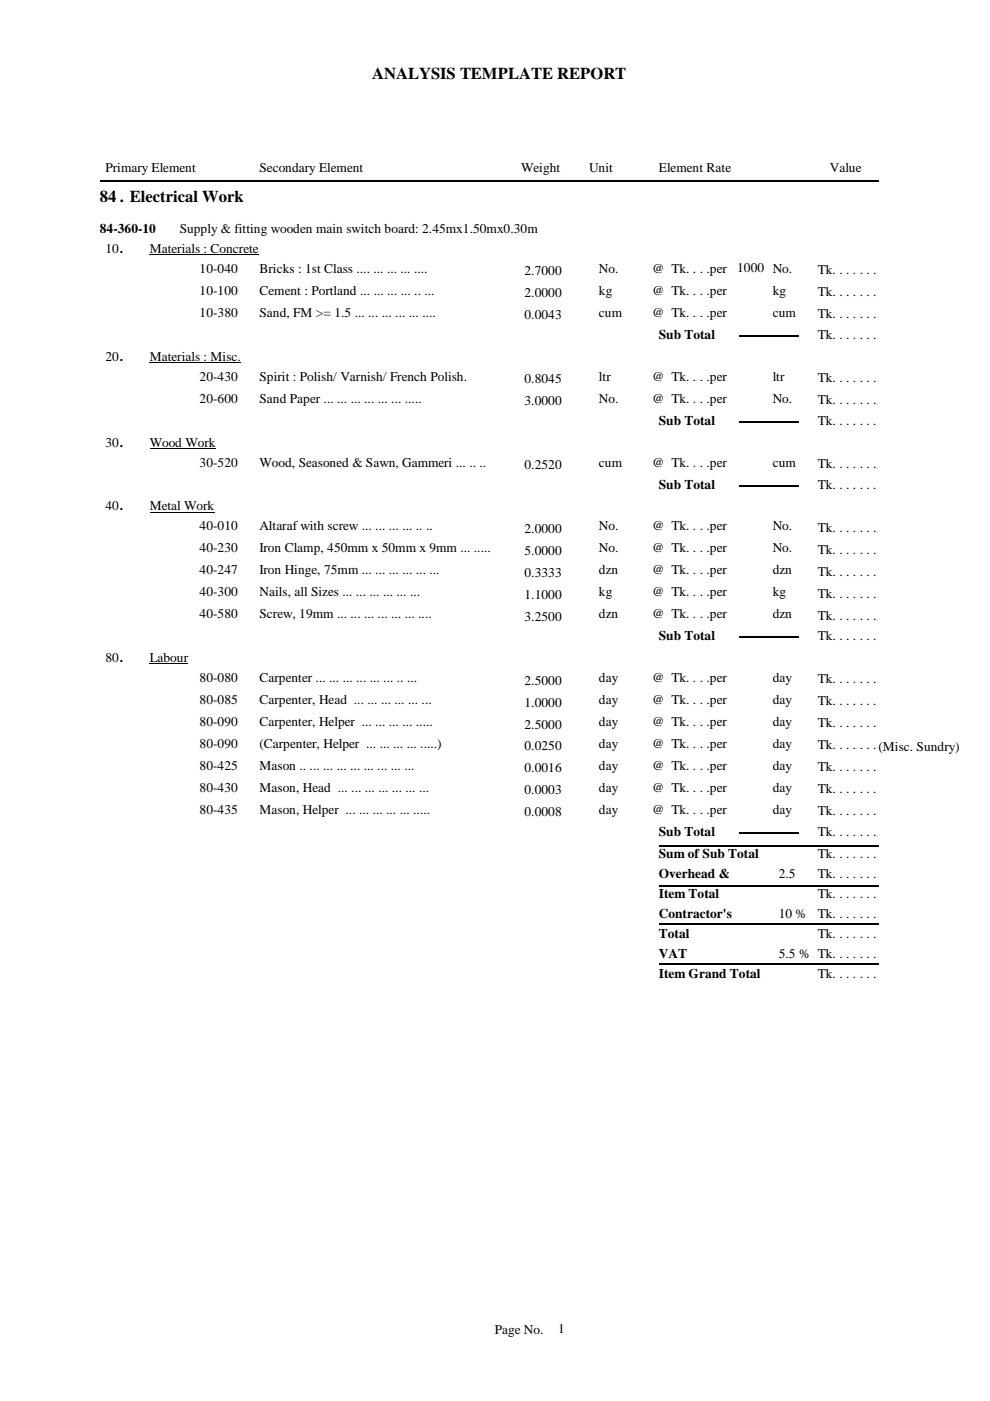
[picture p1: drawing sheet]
<svg xmlns="http://www.w3.org/2000/svg" width="210mm" height="297mm" viewBox="0 0 210 297" stroke-linecap="round" stroke-linejoin="round" font-family="sans-serif">
<defs><g id="words">
<g font-size="3.5">
<text x="78.9" y="16.7">ANALYSIS TEMPLATE REPORT</text>
<text x="21.2" y="42.8">84 . Electrical Work</text>
</g>
<g font-size="2.8">
<text x="22.4" y="36.6">Primary Element</text>
<text x="55" y="36.6">Secondary Element</text>
<text x="110.5" y="36.6">Weight</text>
<text x="124.9" y="36.6">Unit</text>
<text x="139.7" y="36.6">Element Rate</text>
<text x="175.9" y="36.6">Value</text>
<text x="21.2" y="49.5">84-360-10</text>
<text x="22.4" y="53.6">10.</text>
<text x="31.7" y="53.6">Materials : Concrete</text>
<text x="38.1" y="49.5">Supply &amp; fitting wooden main switch board: 2.45mx1.50mx0.30m</text>
<text x="42.3" y="57.9">10-040</text>
<text x="55" y="57.9">Bricks : 1st Class .... ... ... ... ....</text>
<text x="111.2" y="58.4">2.7000</text>
<text x="127" y="57.9">No.</text>
<text x="138.3" y="57.9">@ Tk. . . .per</text>
<text x="156.3" y="57.7">1000 No.</text>
<text x="173.4" y="58.1">Tk. . . . . . .</text>
<text x="42.3" y="62.5">10-100</text>
<text x="55" y="62.5">Cement : Portland ... ... ... ... .. ...</text>
<text x="111.2" y="63">2.0000</text>
<text x="127" y="62.5">kg</text>
<text x="138.3" y="62.5">@ Tk. . . .per</text>
<text x="163.8" y="62.5">kg</text>
<text x="173.4" y="62.8">Tk. . . . . . .</text>
<text x="42.3" y="67.2">10-380</text>
<text x="55" y="67.2">Sand, FM &gt;= 1.5 ... ... ... ... ... ....</text>
<text x="111.2" y="67.7">0.0043</text>
<text x="127" y="67.2">cum</text>
<text x="138.3" y="67.2">@ Tk. . . .per</text>
<text x="139.7" y="71.8">Sub Total</text>
<text x="163.8" y="67.2">cum</text>
<text x="173.4" y="67.4">Tk. . . . . . .</text>
<text x="173.4" y="71.8">Tk. . . . . . .</text>
<text x="22.4" y="76.5">20.</text>
<text x="31.7" y="76.5">Materials : Misc.</text>
<text x="42.3" y="80.7">20-430</text>
<text x="55" y="80.7">Spirit : Polish/ Varnish/ French Polish.</text>
<text x="111.2" y="81.2">0.8045</text>
<text x="127" y="80.7">ltr</text>
<text x="138.3" y="80.7">@ Tk. . . .per</text>
<text x="163.8" y="80.7">ltr</text>
<text x="173.4" y="81">Tk. . . . . . .</text>
<text x="42.3" y="85.4">20-600</text>
<text x="55" y="85.4">Sand Paper ... ... ... ... ... ... .....</text>
<text x="111.2" y="85.9">3.0000</text>
<text x="127" y="85.4">No.</text>
<text x="138.3" y="85.4">@ Tk. . . .per</text>
<text x="163.8" y="85.4">No.</text>
<text x="173.4" y="85.6">Tk. . . . . . .</text>
<text x="22.4" y="94.7">30.</text>
<text x="31.7" y="94.7">Wood Work</text>
<text x="139.7" y="90">Sub Total</text>
<text x="173.4" y="90">Tk. . . . . . .</text>
<text x="42.3" y="98.9">30-520</text>
<text x="55" y="98.9">Wood, Seasoned &amp; Sawn, Gammeri ... .. ..</text>
<text x="111.2" y="99.4">0.2520</text>
<text x="127" y="98.9">cum</text>
<text x="138.3" y="98.9">@ Tk. . . .per</text>
<text x="163.8" y="98.9">cum</text>
<text x="173.4" y="99.2">Tk. . . . . . .</text>
<text x="139.7" y="103.6">Sub Total</text>
<text x="173.4" y="103.6">Tk. . . . . . .</text>
<text x="22.4" y="108.2">40.</text>
<text x="31.7" y="108.2">Metal Work</text>
<text x="42.3" y="112.5">40-010</text>
<text x="55" y="112.5">Altaraf with screw ... ... ... ... .. ..</text>
<text x="111.2" y="113">2.0000</text>
<text x="127" y="112.5">No.</text>
<text x="138.3" y="112.5">@ Tk. . . .per</text>
<text x="163.8" y="112.5">No.</text>
<text x="173.4" y="112.7">Tk. . . . . . .</text>
<text x="42.3" y="117.1">40-230</text>
<text x="55" y="117.1">Iron Clamp, 450mm x 50mm x 9mm ... .....</text>
<text x="111.2" y="117.6">5.0000</text>
<text x="127" y="117.1">No.</text>
<text x="138.3" y="117.1">@ Tk. . . .per</text>
<text x="163.8" y="117.1">No.</text>
<text x="173.4" y="117.4">Tk. . . . . . .</text>
<text x="42.3" y="121.8">40-247</text>
<text x="55" y="121.8">Iron Hinge, 75mm ... ... ... ... ... ...</text>
<text x="111.2" y="122.3">0.3333</text>
<text x="127" y="121.8">dzn</text>
<text x="138.3" y="121.8">@ Tk. . . .per</text>
<text x="163.8" y="121.8">dzn</text>
<text x="173.4" y="122">Tk. . . . . . .</text>
<text x="42.3" y="126.4">40-300</text>
<text x="42.3" y="131.1">40-580</text>
<text x="55" y="126.4">Nails, all Sizes ... ... ... ... ... ...</text>
<text x="55" y="131.1">Screw, 19mm ... ... ... ... ... ... ....</text>
<text x="111.2" y="126.9">1.1000</text>
<text x="111.2" y="131.6">3.2500</text>
<text x="127" y="126.4">kg</text>
<text x="127" y="131.1">dzn</text>
<text x="138.3" y="126.4">@ Tk. . . .per</text>
<text x="138.3" y="131.1">@ Tk. . . .per</text>
<text x="163.8" y="126.4">kg</text>
<text x="163.8" y="131.1">dzn</text>
<text x="173.4" y="126.7">Tk. . . . . . .</text>
<text x="173.4" y="131.3">Tk. . . . . . .</text>
<text x="139.7" y="135.7">Sub Total</text>
<text x="173.4" y="135.7">Tk. . . . . . .</text>
<text x="22.4" y="140.4">80.</text>
<text x="31.7" y="140.4">Labour</text>
<text x="42.3" y="144.6">80-080</text>
<text x="42.3" y="149.3">80-085</text>
<text x="55" y="144.6">Carpenter ... ... ... ... ... ... .. ...</text>
<text x="55" y="149.3">Carpenter, Head ... ... ... ... ... ...</text>
<text x="111.2" y="145.1">2.5000</text>
<text x="111.2" y="149.8">1.0000</text>
<text x="127" y="144.6">day</text>
<text x="127" y="149.3">day</text>
<text x="138.3" y="144.6">@ Tk. . . .per</text>
<text x="138.3" y="149.3">@ Tk. . . .per</text>
<text x="163.8" y="144.6">day</text>
<text x="163.8" y="149.3">day</text>
<text x="173.4" y="144.9">Tk. . . . . . .</text>
<text x="173.4" y="149.5">Tk. . . . . . .</text>
<text x="42.3" y="154">80-090</text>
<text x="55" y="154">Carpenter, Helper ... ... ... ... .....</text>
<text x="111.2" y="154.5">2.5000</text>
<text x="127" y="154">day</text>
<text x="138.3" y="154">@ Tk. . . .per</text>
<text x="163.8" y="154">day</text>
<text x="173.4" y="154.2">Tk. . . . . . .</text>
<text x="42.3" y="158.6">80-090</text>
<text x="55" y="158.6">(Carpenter, Helper ... ... ... ... .....)</text>
<text x="111.2" y="159.1">0.0250</text>
<text x="127" y="158.6">day</text>
<text x="138.3" y="158.6">@ Tk. . . .per</text>
<text x="163.8" y="158.6">day</text>
<text x="173.4" y="158.9">Tk. . . . . . .(Misc. Sundry)</text>
<text x="42.3" y="163.3">80-425</text>
<text x="42.3" y="167.9">80-430</text>
<text x="55" y="163.3">Mason .. ... ... ... ... ... ... ... ...</text>
<text x="55" y="167.9">Mason, Head ... ... ... ... ... ... ...</text>
<text x="111.2" y="163.8">0.0016</text>
<text x="127" y="163.3">day</text>
<text x="127" y="167.9">day</text>
<text x="138.3" y="163.3">@ Tk. . . .per</text>
<text x="138.3" y="167.9">@ Tk. . . .per</text>
<text x="163.8" y="163.3">day</text>
<text x="163.8" y="167.9">day</text>
<text x="173.4" y="163.5">Tk. . . . . . .</text>
<text x="42.3" y="172.6">80-435</text>
<text x="55" y="172.6">Mason, Helper ... ... ... ... ... .....</text>
<text x="111.2" y="168.4">0.0003</text>
<text x="111.2" y="173.1">0.0008</text>
<text x="127" y="172.6">day</text>
<text x="138.3" y="172.6">@ Tk. . . .per</text>
<text x="163.8" y="172.6">day</text>
<text x="173.4" y="168.2">Tk. . . . . . .</text>
<text x="173.4" y="172.8">Tk. . . . . . .</text>
<text x="139.7" y="177.2">Sub Total</text>
<text x="173.4" y="177.2">Tk. . . . . . .</text>
<text x="139.7" y="181.9">Sum of Sub Total</text>
<text x="173.4" y="181.9">Tk. . . . . . .</text>
<text x="139.7" y="186.1">Overhead &amp;</text>
<text x="139.7" y="189.5">Estt.</text>
<text x="139.7" y="190.4">Item Total</text>
<text x="165.1" y="186.1">2.5</text>
<text x="165.1" y="189.5">%</text>
<text x="173.4" y="186.1">Tk. . . . . . .</text>
<text x="173.4" y="190.4">Tk. . . . . . .</text>
<text x="139.7" y="194.6">Contractor's</text>
<text x="139.7" y="197.9">Profit</text>
<text x="165.1" y="194.6">10 %</text>
<text x="173.4" y="194.6">Tk. . . . . . .</text>
<text x="139.7" y="198.8">Total</text>
<text x="139.7" y="203.1">VAT</text>
<text x="165.1" y="203.1">5.5 % Tk. . . . . . .</text>
<text x="173.4" y="198.8">Tk. . . . . . .</text>
<text x="139.7" y="207.3">Item Grand Total</text>
<text x="173.4" y="207.3">Tk. . . . . . .</text>
<text x="104.9" y="282.7">Page No.</text>
<text x="118.3" y="282.6">1</text>
</g>
</g></defs>
<path d="M21.2 38.3h165.1M156.6 71.2h12.7M156.6 89.4h12.7M156.6 102.9h12.7M156.6 135.1h12.7M139.7 179.4h46.6M156.6 176.6h12.7M139.7 195.8h46.6M139.7 187.9h46.6M139.7 204.3h46.6" fill="none" stroke="#000" stroke-width=".34"/>
<path d="M31.7 54h23.2M31.7 76.8h19.4M31.7 95h14M31.7 108.6h13.8M31.7 140.8h8.2" fill="none" stroke="#000" stroke-width=".21"/>
<use href="#words"/>
</svg>
